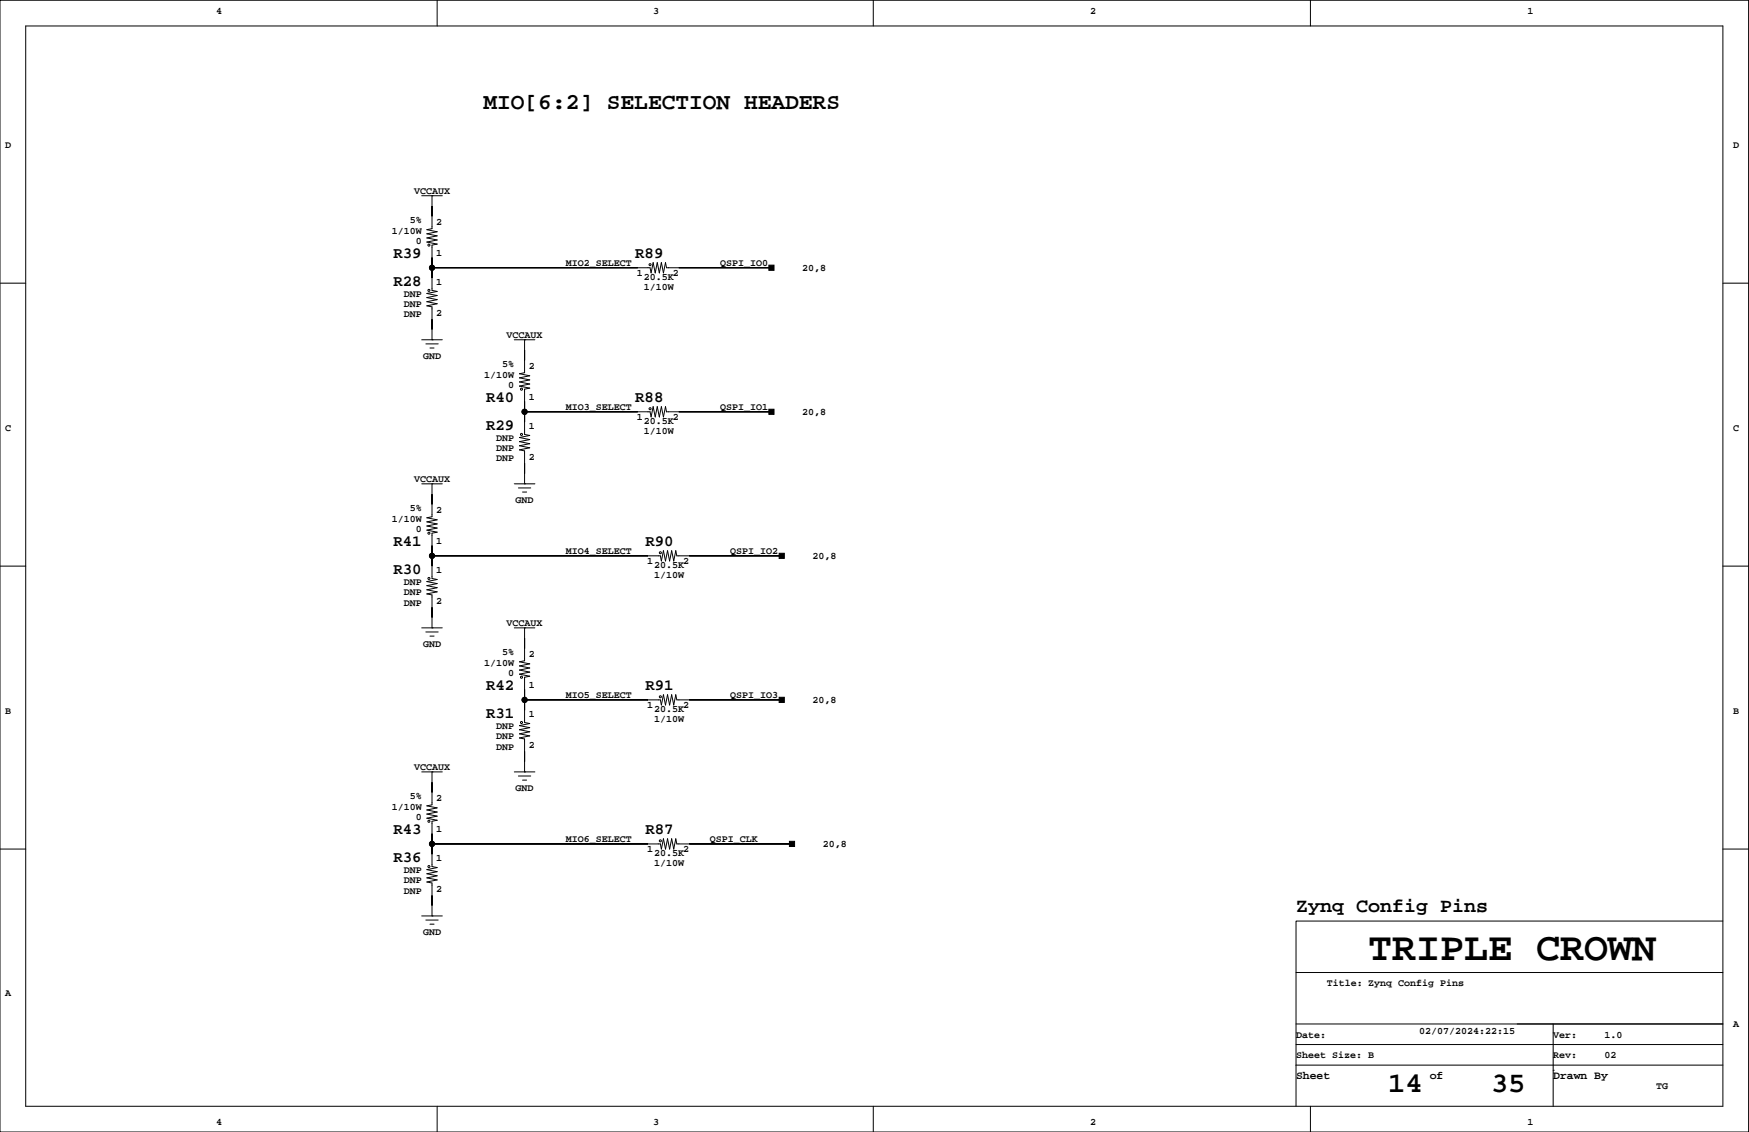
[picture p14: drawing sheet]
<svg xmlns="http://www.w3.org/2000/svg" width="432mm" height="279mm" viewBox="0 0 432 279" stroke-linecap="round" stroke-linejoin="round" font-family="sans-serif">
<defs><g id="words">
<text font-size="9.9" x="337.7" y="237">TRIPLE CROWN</text>
<g font-size="7.1">
<text x="342.7" y="269.5">14</text>
<text x="368.1" y="269.5">35</text>
</g>
<text font-size="5.6" x="119.4" y="27">MIO[6:2] SELECTION HEADERS</text>
<text font-size="4.9" x="320" y="225.2">Zynq Config Pins</text>
<g font-size="3.9">
<text x="97.1" y="63.7">R39</text>
<text x="156.8" y="63.7">R89</text>
<text x="97.1" y="70.5">R28</text>
<text x="120" y="99.3">R40</text>
<text x="156.8" y="99.3">R88</text>
<text x="120" y="106">R29</text>
<text x="97.1" y="134.8">R41</text>
<text x="159.3" y="134.8">R90</text>
<text x="97.1" y="141.6">R30</text>
<text x="120" y="170.4">R42</text>
<text x="159.3" y="170.4">R91</text>
<text x="120" y="177.1">R31</text>
<text x="97.1" y="205.9">R43</text>
<text x="159.3" y="205.9">R87</text>
<text x="97.1" y="212.7">R36</text>
</g>
<g font-size="2.8">
<text x="320" y="266.2">Sheet</text>
<text x="353" y="266.2">of</text>
<text x="383.5" y="266.2">Drawn By</text>
</g>
<g font-size="2.5">
<text x="53.3" y="3.4">4</text>
<text x="161.3" y="3.4">3</text>
<text x="269.2" y="3.4">2</text>
<text x="377.1" y="3.4">1</text>
<text x="1.3" y="36.4">D</text>
<text x="427.9" y="36.4">D</text>
<text x="102.2" y="47.9">VCCAUX</text>
<text x="96.7" y="57.7">1/10W</text>
<text x="101.2" y="55.1">5%</text>
<text x="107.7" y="55.5">2</text>
<text x="102.6" y="60.2">0</text>
<text x="107.7" y="63.1">1</text>
<text x="139.7" y="65.6">MIO2_SELECT</text>
<text x="177.8" y="65.6">QSPI_IO0</text>
<text x="107.7" y="70.4">1</text>
<text x="157.2" y="68.2">1</text>
<text x="158.9" y="71.6">1/10W</text>
<text x="158.9" y="69.1">20.5K</text>
<text x="166.1" y="68.2">2</text>
<text x="198.1" y="66.8">20,8</text>
<text x="99.7" y="73.3">DNP</text>
<text x="99.7" y="75.8">DNP</text>
<text x="107.7" y="78">2</text>
<text x="99.7" y="78.3">DNP</text>
<text x="125.1" y="83.4">VCCAUX</text>
<text x="104.4" y="88.5">GND</text>
<text x="119.6" y="93.2">1/10W</text>
<text x="124" y="90.7">5%</text>
<text x="125.5" y="95.8">0</text>
<text x="130.6" y="91">2</text>
<text x="130.6" y="98.7">1</text>
<text x="139.7" y="101.2">MIO3_SELECT</text>
<text x="177.8" y="101.2">QSPI_IO1</text>
<text x="1.3" y="106.3">C</text>
<text x="130.6" y="105.9">1</text>
<text x="157.2" y="103.7">1</text>
<text x="158.9" y="107.2">1/10W</text>
<text x="158.9" y="104.6">20.5K</text>
<text x="166.1" y="103.7">2</text>
<text x="198.1" y="102.3">20,8</text>
<text x="427.9" y="106.3">C</text>
<text x="122.5" y="108.8">DNP</text>
<text x="122.5" y="111.4">DNP</text>
<text x="122.5" y="113.9">DNP</text>
<text x="130.6" y="113.5">2</text>
<text x="102.2" y="119">VCCAUX</text>
<text x="127.3" y="124.1">GND</text>
<text x="96.7" y="128.8">1/10W</text>
<text x="101.2" y="126.2">5%</text>
<text x="102.6" y="131.3">0</text>
<text x="107.7" y="126.6">2</text>
<text x="107.7" y="134.2">1</text>
<text x="139.7" y="136.8">MIO4_SELECT</text>
<text x="180.3" y="136.8">QSPI_IO2</text>
<text x="200.6" y="137.9">20,8</text>
<text x="107.7" y="141.5">1</text>
<text x="159.8" y="139.3">1</text>
<text x="161.5" y="140.2">20.5K</text>
<text x="161.5" y="142.7">1/10W</text>
<text x="168.7" y="139.3">2</text>
<text x="99.7" y="144.4">DNP</text>
<text x="99.7" y="146.9">DNP</text>
<text x="99.7" y="149.4">DNP</text>
<text x="107.7" y="149.1">2</text>
<text x="125.1" y="154.5">VCCAUX</text>
<text x="104.4" y="159.6">GND</text>
<text x="124" y="161.8">5%</text>
<text x="119.6" y="164.3">1/10W</text>
<text x="125.5" y="166.9">0</text>
<text x="130.6" y="162.1">2</text>
<text x="130.6" y="169.8">1</text>
<text x="139.7" y="172.3">MIO5_SELECT</text>
<text x="180.3" y="172.3">QSPI_IO3</text>
<text x="200.6" y="173.4">20,8</text>
<text x="1.3" y="176.1">B</text>
<text x="122.5" y="179.9">DNP</text>
<text x="130.6" y="177">1</text>
<text x="159.8" y="174.8">1</text>
<text x="161.5" y="175.7">20.5K</text>
<text x="161.5" y="178.3">1/10W</text>
<text x="168.7" y="174.8">2</text>
<text x="427.9" y="176.1">B</text>
<text x="122.5" y="182.5">DNP</text>
<text x="122.5" y="185">DNP</text>
<text x="130.6" y="184.6">2</text>
<text x="102.2" y="190.1">VCCAUX</text>
<text x="101.2" y="197.3">5%</text>
<text x="107.7" y="197.7">2</text>
<text x="127.3" y="195.2">GND</text>
<text x="96.7" y="199.9">1/10W</text>
<text x="102.6" y="202.4">0</text>
<text x="107.7" y="205.3">1</text>
<text x="139.7" y="207.9">MIO6_SELECT</text>
<text x="175.2" y="207.9">QSPI_CLK</text>
<text x="203.2" y="209">20,8</text>
<text x="99.7" y="215.5">DNP</text>
<text x="107.7" y="212.6">1</text>
<text x="159.8" y="210.4">1</text>
<text x="161.5" y="213.8">1/10W</text>
<text x="161.5" y="211.3">20.5K</text>
<text x="168.7" y="210.4">2</text>
<text x="99.7" y="218">DNP</text>
<text x="99.7" y="220.6">DNP</text>
<text x="107.7" y="220.2">2</text>
<text x="104.4" y="230.7">GND</text>
<text x="1.3" y="245.9">A</text>
<text x="327.6" y="243.4">Title: Zynq Config Pins</text>
<text x="320" y="256.1">Date:</text>
<text x="350.4" y="255.1">02/07/2024:22:15</text>
<text x="383.5" y="256.1">Ver:</text>
<text x="396.1" y="256.1">1.0</text>
<text x="427.9" y="253.6">A</text>
<text x="320" y="261.2">Sheet Size: B</text>
<text x="383.5" y="261.2">Rev:</text>
<text x="396.1" y="261.2">02</text>
<text x="408.8" y="268.8">TG</text>
<text x="53.3" y="277.7">4</text>
<text x="161.3" y="277.7">3</text>
<text x="269.2" y="277.7">2</text>
<text x="377.1" y="277.7">1</text>
</g>
</g></defs>
<g fill="none" stroke="#000" stroke-width=".25">
<path d="M0 .1h431.7v279.3h-431.7zM6.3 6.4h419.1v266.7h-419.1zM107.9 .1v6.3M215.6 .1v6.3M323.5 .1v6.3M104.1 48.3h5.1M106.7 48.3h.1M106.7 48.3v8.1l-1.3 .3 2.5 .5-2.5 .5 2.5 .5-2.5 .5 2.5 .5-2.5 .5 2.5 .5-1.2 .3v11.2l1.2 .2-2.5 .5 2.5 .5-2.5 .6 2.5 .5-2.5 .5 2.5 .5-2.5 .5 1.3 .2v8.2M0 69.9h6.3M106.7 66.1h53.8l.2 1.3 .6-2.6 .5 2.6 .5-2.6 .5 2.6 .5-2.6 .5 2.6 .5-2.6 .3 1.3h25.9M425.4 69.9h6.3M104.1 83.9h5.1"/>
<path d="M105.1 84.9h3.1M106.1 85.9h1.1M106.7 83.9h.1M127 83.9h5.1M129.5 83.9h.1M129.5 83.9v8.1l-1.3 .2 2.6 .6-2.6 .5 2.6 .5-2.6 .5 2.6 .5-2.6 .5 2.6 .5-1.3 .3v11.1l1.3 .3-2.6 .5 2.6 .5-2.6 .5 2.6 .5-2.6 .5 2.6 .5-2.6 .5 1.3 .3v8.1M104.1 119.4h5.1M106.7 119.4h.1M106.7 119.4v8.1l-1.3 .3 2.5 .5-2.5 .5 2.5 .5-2.5 .5 2.5 .5-2.5 .5 2.5 .6-1.2 .2v11.2l1.2 .2-2.5 .5 2.5 .5-2.5 .6 2.5 .5-2.5 .5 2.5 .5-2.5 .5 1.3 .2v8.2M127 119.4h5.1M129.5 119.4h.1M129.5 101.6h31l.2 1.3 .6-2.5 .5 2.5 .5-2.5 .5 2.5 .5-2.5 .5 2.5 .5-2.5 .3 1.2h25.9"/>
<path d="M0 139.7h6.3M106.7 137.2h56.3l.3 1.3 .5-2.6 .5 2.6 .5-2.6 .5 2.6 .5-2.6 .5 2.6 .5-2.6 .3 1.3h25.9M128 120.4h3M129 121.4h1M425.4 139.7h6.3M104.1 155h5.1M105.1 156h3.1M106.1 157h1.1M106.7 155h.1M127 155h5.1M129.5 155h.1M129.5 155v8.1l-1.3 .2 2.6 .6-2.6 .5 2.6 .5-2.6 .5 2.6 .5-2.6 .5 2.6 .5-1.3 .3v11.1l1.3 .3-2.6 .5 2.6 .5-2.6 .5 2.6 .5-2.6 .5 2.6 .5-2.6 .5 1.3 .3v8.1"/>
<path d="M129.5 172.7h33.5l.3 1.3 .5-2.5 .5 2.5 .5-2.5 .5 2.5 .5-2.5 .5 2.5 .5-2.5 .3 1.2h25.9M104.1 190.5h5.1M106.7 190.5h.1M106.7 190.5v8.1l-1.3 .3 2.5 .5-2.5 .5 2.5 .5-2.5 .5 2.5 .5-2.5 .5 2.5 .6-1.2 .2v11.2l1.2 .2-2.5 .5 2.5 .6-2.5 .5 2.5 .5-2.5 .5 2.5 .5-2.5 .5 1.3 .2v8.2M127 190.5h5.1M128 191.5h3M129 192.6h1M129.5 190.5h.1M0 209.6h6.3M106.7 208.3h56.3l.3 1.3 .5-2.6 .5 2.6 .5-2.6 .5 2.6 .5-2.6 .5 2.6 .5-2.6 .3 1.3h28.4M425.4 209.6h6.3M104.1 226.1h5.1"/>
<path d="M105.1 227.1h3.1M106.1 228.1h1.1M106.7 226.1h.1M425.4 227.3h-105.4v35.6M320 257.8h105.4M320 252.7h105.4M320 240h105.4M383.5 252.7v20.4M107.9 273.1v6.3M215.6 273.1v6.3M320 262.9v10.2M320 262.9h105.4"/>
<path d="M323.5 273.1v6.3M383.5 264.2h.1"/>
<circle cx="105.9" cy="60.5" r=".25"/>
<circle cx="105.9" cy="71.7" r=".25"/>
<circle cx="106.7" cy="66.1" r=".63"/>
<circle cx="160.5" cy="65.3" r=".25"/>
<circle cx="128.7" cy="96.1" r=".25"/>
<circle cx="128.7" cy="107.2" r=".25"/>
<circle cx="129.5" cy="101.6" r=".63"/>
<circle cx="160.5" cy="100.9" r=".25"/>
<circle cx="105.9" cy="131.6" r=".25"/>
<circle cx="106.7" cy="137.2" r=".63"/>
<circle cx="163" cy="136.4" r=".25"/>
<circle cx="105.9" cy="142.8" r=".25"/>
<circle cx="128.7" cy="178.3" r=".25"/>
<circle cx="128.7" cy="167.2" r=".25"/>
<circle cx="129.5" cy="172.7" r=".63"/>
<circle cx="163" cy="172" r=".25"/>
<circle cx="105.9" cy="213.9" r=".25"/>
<circle cx="105.9" cy="202.7" r=".25"/>
<circle cx="106.7" cy="208.3" r=".63"/>
<circle cx="163" cy="207.5" r=".25"/>
</g>
<g fill="#000" stroke="#000" stroke-width=".25">
<path d="M106.7 50.9v2.5z" fill-rule="evenodd"/>
<path d="M106.7 78.8v2.5z" fill-rule="evenodd"/>
<path d="M106.7 66.1v2.5z" fill-rule="evenodd"/>
<path d="M106.7 63.5v2.6z" fill-rule="evenodd"/>
<path d="M106.7 66.1h50.7z" fill-rule="evenodd"/>
<path d="M189.8 65.5h1.3v1.2h-1.3z" fill-rule="evenodd"/>
<path d="M167.6 66.1h22.9z" fill-rule="evenodd"/>
<path d="M129.5 86.4v2.5z" fill-rule="evenodd"/>
<path d="M129.5 99.1v2.5z" fill-rule="evenodd"/>
<path d="M129.5 114.3v2.6z" fill-rule="evenodd"/>
<path d="M129.5 101.6v2.6z" fill-rule="evenodd"/>
<path d="M129.5 101.6h27.9z" fill-rule="evenodd"/>
<path d="M189.8 101h1.3v1.3h-1.3z" fill-rule="evenodd"/>
<path d="M167.6 101.6h22.9z" fill-rule="evenodd"/>
<path d="M106.7 122v2.5z" fill-rule="evenodd"/>
<path d="M106.7 137.2v2.5z" fill-rule="evenodd"/>
<path d="M106.7 134.7v2.5z" fill-rule="evenodd"/>
<path d="M106.7 137.2h53.3z" fill-rule="evenodd"/>
<path d="M192.4 136.6h1.2v1.2h-1.2z" fill-rule="evenodd"/>
<path d="M170.1 137.2h22.9z" fill-rule="evenodd"/>
<path d="M106.7 149.9v2.5z" fill-rule="evenodd"/>
<path d="M129.5 157.5v2.5z" fill-rule="evenodd"/>
<path d="M129.5 170.2v2.5z" fill-rule="evenodd"/>
<path d="M129.5 172.7v2.6z" fill-rule="evenodd"/>
<path d="M129.5 172.7h30.5z" fill-rule="evenodd"/>
<path d="M192.4 172.1h1.2v1.3h-1.2z" fill-rule="evenodd"/>
<path d="M170.1 172.7h22.9z" fill-rule="evenodd"/>
<path d="M106.7 193.1v2.5z" fill-rule="evenodd"/>
<path d="M129.5 185.4v2.6z" fill-rule="evenodd"/>
<path d="M106.7 205.8v2.5z" fill-rule="evenodd"/>
<path d="M106.7 208.3v2.5z" fill-rule="evenodd"/>
<path d="M106.7 208.3h53.3z" fill-rule="evenodd"/>
<path d="M194.9 207.7h1.3v1.2h-1.3z" fill-rule="evenodd"/>
<path d="M170.1 208.3h25.4z" fill-rule="evenodd"/>
<path d="M106.7 221v2.5z" fill-rule="evenodd"/>
<circle cx="106.7" cy="66.1" r=".63"/>
<circle cx="129.5" cy="101.6" r=".63"/>
<circle cx="106.7" cy="137.2" r=".63"/>
<circle cx="129.5" cy="172.7" r=".63"/>
<circle cx="106.7" cy="208.3" r=".63"/>
</g>
<use href="#words"/>
</svg>
